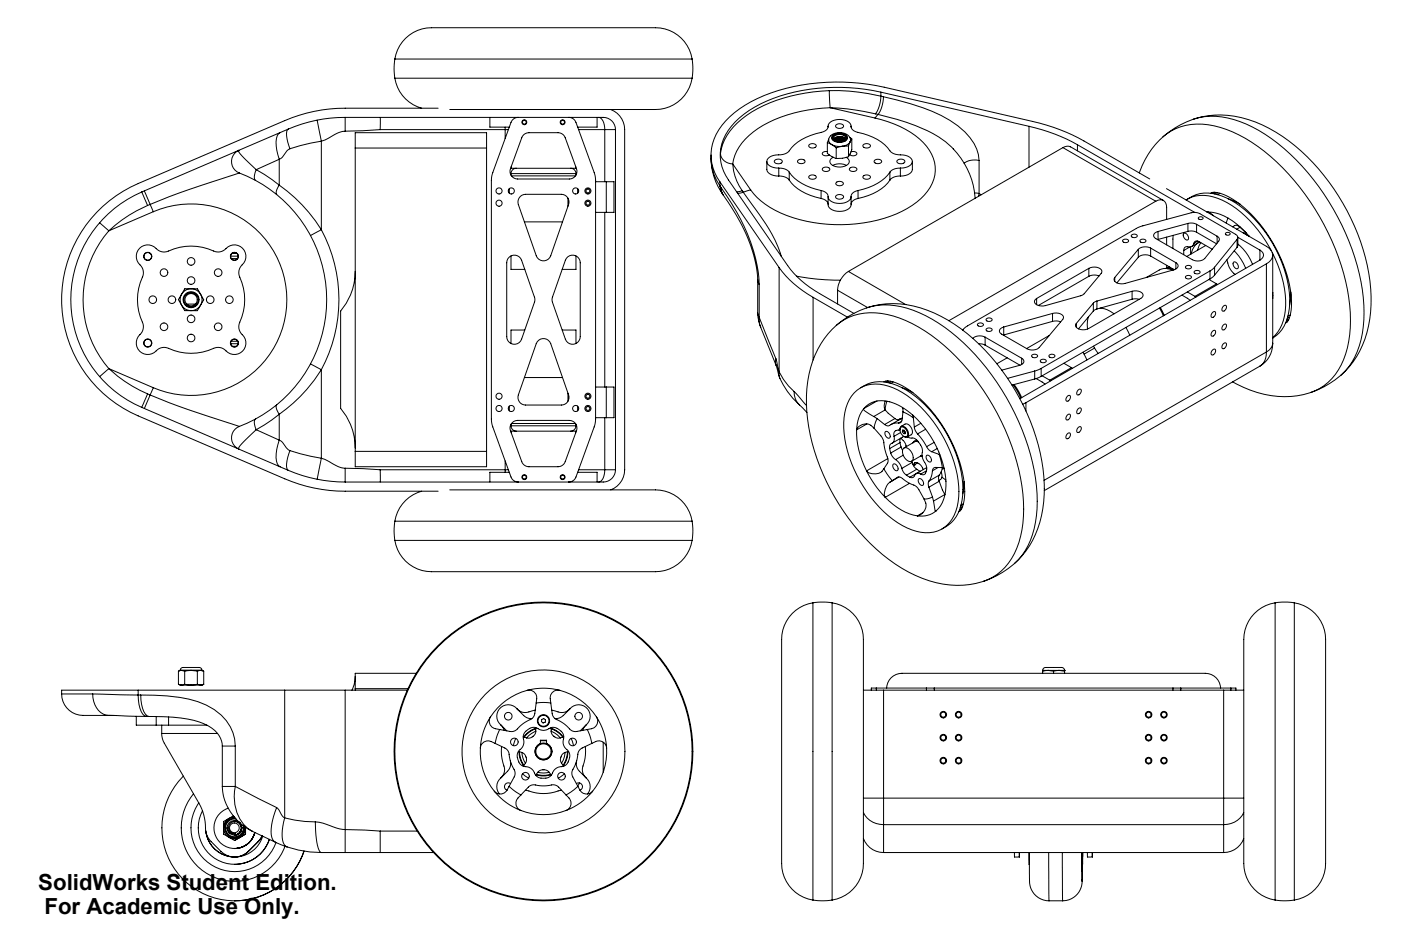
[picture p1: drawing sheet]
<svg xmlns="http://www.w3.org/2000/svg" width="914mm" height="610mm" viewBox="0 0 914 610" stroke-linecap="round" stroke-linejoin="round" font-family="sans-serif">
<defs><g id="words">
<g font-size="14.5">
<text x="25" y="581">SolidWorks Student Edition.</text>
<text x="29" y="596">For Academic Use Only.</text>
</g>
</g></defs>
<g fill="none" stroke="#000" stroke-width=".65">
<path d="M258 39l-1 6 1 6M258 39a25 25 0 0 1 28-21h137a25 25 0 0 1 29 21M258 39h194M452 39v6v6M258 51a24 24 0 0 0 17 20M258 51h194M452 51a25 25 0 0 1-29 20h-129M541 59a128 128 0 0 1 34 4M541 59a100 100 0 0 0-57 19 35 35 0 0 0-14 22M541 59l1 11M207 78l3 14M225 77h169a8 8 0 0 1 8 8"/>
<path d="M225 77a93 93 0 0 0-37 7M225 77v9M248 77v8M286 71h-61a100 100 0 0 0-39 8l-96 41a82 82 0 0 0-50 76 82 82 0 0 0 50 75l96 41a100 100 0 0 0 39 9h61M320 77v6h12M338 77a5 5 0 0 0-4 3l-13 33v5v157v3l13 33a5 5 0 0 0 4 4M371 77a5 5 0 0 1 5 3l12 33 1 5v157l-1 3-12 33a5 5 0 0 1-5 4M390 77v6h-13M391 77a7 7 0 0 1 4 8M399 71a14 14 0 0 1 9 14v222a14 14 0 0 1-9 13M542 70a87 87 0 0 0-53 18 31 31 0 0 0-11 19M542 70l11 1 18 3"/>
<path d="M542 70l29 7M571 77a58 58 0 0 1 36 21 23 23 0 0 1-6 32 82 82 0 0 1-56 17 81 81 0 0 1-48-16l-7-7M571 74l2 1M573 75l-2 2M573 75a118 118 0 0 1 44 18l5 4M575 60a121 121 0 0 0-83 10 41 41 0 0 0-22 27 28 28 0 0 0 6 21l38 55a64 64 0 0 0 21 19l22 13M575 63a20 20 0 0 1-4 11M575 60l97 22M575 60v3M575 63h2M577 63a128 128 0 0 1 48 19 30 30 0 0 1 14 23M577 63a20 20 0 0 1-4 12"/>
<path d="M779 78a48 48 0 0 1 39 5 143 143 0 0 1 60 69 113 113 0 0 1 10 70 43 43 0 0 1-13 23M779 78a58 58 0 0 0-20 11M779 78a63 63 0 0 1 54 8 139 139 0 0 1 62 108 64 64 0 0 1-20 51M183 87a7 7 0 0 0-3 8l2 9M188 84a8 8 0 0 0 0 9l1 4M188 84l-95 41M189 97a11 11 0 0 0-5 6l-2 1M210 92l-7 1-14 4M210 92v58M225 86l-4 1-11 5M232 97v-10h86v10M232 97v198"/>
<path d="M232 97h86M248 85l-23 1M248 85h84M318 97v198M330 83v7M342 88l3-1h19a5 5 0 0 1 5 3l7 20a5 5 0 0 1-4 7h-34a5 5 0 0 1-5-7l8-20zM378 85h17M395 85h7M395 85v34M402 85v222M528 95a2.5 2.5 0 0 1 3-1 2.5 2.5 0 0 1 2 2 2.5 2.5 0 0 1-3 1 2.5 2.5 0 0 1-2-2zM540 93v7l6 3"/>
<path d="M540 93l3 1M540 99h-2l-1 1a2.6 2.6 0 0 0 2 2 2.6 2.6 0 0 0 2-1M540 82a5 5 0 0 1-4 4 32 32 0 0 0-22 14 18 18 0 0 1-9 1l-2 1a3 3 0 0 0-3 3 3 3 0 0 0 3 4l5 1M540 82a7 7 0 0 1 10-4l3 1a4 4 0 0 1 2 3M540 82v1M541 91l-1 2M542 89h.1M543 94l3 1h4M543 94l3 2M543 90h.1M543 90a5 5 0 0 0 6 3M543 88a6 6 0 0 1 10 2 6 6 0 0 1-10 0z"/>
<path d="M545 89a5 5 0 0 1 7 1 4 4 0 0 1-4 2 4 4 0 0 1-4-2zM546 81a2.6 2.6 0 0 1 3 0 2.6 2.6 0 0 1 1 2 2.9 2.9 0 0 1-5-1zM546 96v7M548 87a4 4 0 0 0-5 3M548 87h.1M548 87a4 4 0 0 1 5 3M548 87h1M549 87a3 3 0 0 1 4 4M549 87a4 4 0 0 0-6 3M549 87a4 4 0 0 1 4 3M549 87h.1M549 87h-1"/>
<path d="M549 89l-3 1M549 91h-3M549 92h-2M550 95l-4 1M550 92h-3M550 90a6 6 0 0 0-6 1 5 5 0 0 1 8 0M550 92h-4M551 90h-4l-3 1M551 91h-3l-3 1M551 90h-3l-4 1M552 91l-4-1-3 2M553 90v1"/>
<path d="M553 91l-2 1-2 1M554 95h-4M554 95v7M555 90l1 1M555 93a6 6 0 0 1-5 2M555 93l-1 2M555 91a7 7 0 0 0-10-4 4 4 0 0 0-4 6l2 1M555 91v2M555 99h3l1 1a2.6 2.6 0 0 1-2 2 2.6 2.6 0 0 1-2-1M555 82a5 5 0 0 0 5 4 32 32 0 0 1 22 14 17 17 0 0 0 9 1l2 1a3 3 0 0 1 2 3 3 3 0 0 1-2 4l-5 1M555 82v1M556 91a15 15 0 0 1-2 11"/>
<path d="M556 91l-1 2M563 95a2.6 2.6 0 0 1 3-1 2.6 2.6 0 0 1 2 2 2.6 2.6 0 0 1-3 1 2.6 2.6 0 0 1-2-2zM622 97h.1M622 97a50 50 0 0 1 14 32M672 82a115 115 0 0 1 31 12M672 82v27M694 96a5 5 0 0 1 5 0l60 35M694 96l60 35M694 96l-140 81M703 94l77 45M703 94v4M759 89a55 55 0 0 0-15 24"/>
<path d="M759 89a40 40 0 0 1 41-5 124 124 0 0 1 58 52 140 140 0 0 1 23 78 49 49 0 0 1-17 38 52 52 0 0 1-48 3l-11-6M156 113l-33 11-25 9M156 113a88 88 0 0 1 57 83 88 88 0 0 1-57 82M167 111l-10-10-1-2v-1a8 8 0 0 0-5 8 8 8 0 0 0 5 7M167 111a6 6 0 0 0 0 7M167 111l15 10M182 104l-15 7M182 104v17M334 113h42M334 113v1M334 109v1h42v-1M334 115h42"/>
<path d="M337 110a3 3 0 0 0-3 3M372 110a3 3 0 0 1 4 3M376 113v1M389 119h7M396 119h5v20h-5M396 119v20M464 101v2M464 104a40 40 0 0 0 7 22M464 104a30 30 0 0 0 6 17M464 103v1M470 119l39 56M470 119v2"/>
<path d="M470 100a8 8 0 0 0 8 7M470 100v2M478 107a34 34 0 0 0 6 17M478 107l12 17M500 105v6a6 6 0 0 0 8 4M506 105a2.6 2.6 0 0 1 3-1 2.6 2.6 0 0 1 1 2 2.9 2.9 0 0 1-5-1zM508 110a8 8 0 0 1 7 2M508 115a8 8 0 0 1 7 3M508 110v5M515 112a33 33 0 0 0 21 12M515 118a33 33 0 0 0 21 12M515 112v6"/>
<path d="M521 105a2.5 2.5 0 0 1 2-1 2.5 2.5 0 0 1 2 2 2.6 2.6 0 0 1-2 1 2.6 2.6 0 0 1-2-2zM528 115a2.5 2.5 0 0 1 3-1 2.5 2.5 0 0 1 2 2 2.5 2.5 0 0 1-3 1 2.5 2.5 0 0 1-2-2zM537 110a2.6 2.6 0 0 1 2-1 2.6 2.6 0 0 1 2 2 2.5 2.5 0 0 1-2 1 2.5 2.5 0 0 1-2-2zM543 108l5-1 4 1M544 103a2.9 2.9 0 0 0-2 3 2.9 2.9 0 0 0 2 2l4 1 4-1M546 119a2.6 2.6 0 0 1 2-1 2.6 2.6 0 0 1 2 2 2.6 2.6 0 0 1-2 1 2.6 2.6 0 0 1-2-2zM552 103h1a2.7 2.7 0 0 1 1 3 2.7 2.7 0 0 1-2 2M554 102l-4 1h-4M554 110a2.6 2.6 0 0 1 3-1 2.6 2.6 0 0 1 2 2 2.6 2.6 0 0 1-3 1 2.6 2.6 0 0 1-2-2zM563 115a2.6 2.6 0 0 1 3-1 2.6 2.6 0 0 1 2 2 2.6 2.6 0 0 1-3 1 2.6 2.6 0 0 1-2-2zM571 105a2.5 2.5 0 0 1 2-1 2.5 2.5 0 0 1 2 2 2.6 2.6 0 0 1-2 1 2.6 2.6 0 0 1-2-2zM581 112a32 32 0 0 1-21 12"/>
<path d="M581 118a32 32 0 0 1-21 12M581 112v6M586 105a2.6 2.6 0 0 1 3-1 2.6 2.6 0 0 1 1 2 2.9 2.9 0 0 1-5-1zM588 110a8 8 0 0 0-7 2M588 115a8 8 0 0 0-7 3M588 110v5M595 105v6a7 7 0 0 1-7 4M639 105h-5l-5 2M639 105v21M750 117l-43-25a123 123 0 0 0-33-13l-97-22a132 132 0 0 0-87 9 48 48 0 0 0-25 28 29 29 0 0 0 5 25M93 125l3 9M93 125a76 76 0 0 0-47 71 76 76 0 0 0 47 70"/>
<path d="M94 125l4 8M96 134a87 87 0 0 0-25 17M98 133l2 5M98 133l-2 1M100 138a63 63 0 0 1 87 58 63 63 0 0 1-87 57M100 138l-29 13M182 121a6 6 0 0 0-1 6M182 121a101 101 0 0 1 28 29M332 123v3M340 128l3-1h23a5 5 0 0 1 5 6l-12 34a5 5 0 0 1-4 3 5 5 0 0 1-5-3l-12-34v-2zM371 129v6M377 123v3"/>
<path d="M389 139h7M395 139v114M470 121v3l1 2M470 121l1 1M471 122a119 119 0 0 1 25 64M471 122v3l1 2-1-1M472 127a105 105 0 0 1 22 55l1 1M484 124l-3 1M484 124l1 1M485 125l5 8a110 110 0 0 1 20 34M485 125l-4 1M490 124l-5 1"/>
<path d="M536 124a5 5 0 0 1 4 4M536 130a5 5 0 0 1 4 3M536 124v6M540 128a7 7 0 0 0 10 5l3-1a4 4 0 0 0 2-4M540 128v6a7 7 0 0 0 10 4l3-1a4 4 0 0 0 2-3v-6M546 128a2.6 2.6 0 0 1 3-1 2.6 2.6 0 0 1 1 2 2.9 2.9 0 0 1-5-1zM560 124a5 5 0 0 0-5 4M560 130a5 5 0 0 0-5 3M560 124v6M636 126h3M639 126l1 1M639 126v2"/>
<path d="M754 131a4 4 0 0 1 5 0 4 4 0 0 1 2 4v8M754 131l-135 78M761 123l66 38a6 6 0 0 1 4 5 6 6 0 0 1-4 6M774 130a26 26 0 0 1 27 2 77 77 0 0 1 29 32M775 130a24 24 0 0 1 25-1 81 81 0 0 1 40 54 41 41 0 0 1-3 32l-6 6M789 138l-1 1M790 126a8 8 0 0 1 8 1 80 80 0 0 1 38 42 57 57 0 0 1 6 38l-2 3-1 1M793 125l-1 1M793 126v1M794 126v1M796 126l-1 1M802 130l7 3"/>
<path d="M65 145l6 6M71 151a69 69 0 0 0 0 90M210 150l-7 4M210 150a96 96 0 0 1 0 91M342 145h25M733 157a2.1 2.1 0 0 1 2-1 2.1 2.1 0 0 1 1 2 2.1 2.1 0 0 1-2 0 2.1 2.1 0 0 1-1-1zM738 154a2 2 0 0 1 3-1 2 2 0 0 1 1 1 2 2 0 0 1-2 1 2 2 0 0 1-2-1zM744 157a2.1 2.1 0 0 1 2-1 2.1 2.1 0 0 1 2 2 2.1 2.1 0 0 1-2 0 2.1 2.1 0 0 1-2-1zM756 151a2.5 2.5 0 0 0-3 2 2.5 2.5 0 0 0 1 3l24 14a7 7 0 0 0 8-1l9-12a2.1 2.1 0 0 0-1-3M756 151v5M756 156h-1M761 155v5"/>
<path d="M766 154v8M773 152a2.9 2.9 0 0 1 2 5 2.9 2.9 0 0 1-2-5zM775 146h3h3M775 151h3l3 1M775 146l-19 5M775 146v5M775 151l-19 5M779 159a2.1 2.1 0 0 1 4-1l8 5M779 159a3 3 0 0 1-5 2l-1 1v2M781 146l13 8M781 146v6M781 152l13 7"/>
<path d="M782 157l-3 2M782 142a1.6 1.6 0 0 1 2-1 1.6 1.6 0 0 1 1 2 1.6 1.6 0 0 1-2 0 1.6 1.6 0 0 1-1-1zM783 158l-5 3M783 158a10 10 0 0 0-6 8M784 158l-2 5M792 141l-2-2-2-1a34 34 0 0 1 24 13l3 3M794 154v5M800 152a1.6 1.6 0 0 1 2 0 1.6 1.6 0 0 1 1 1 1.7 1.7 0 0 1-2 1 1.7 1.7 0 0 1-1-2zM802 142l-2 4M804 148a3 3 0 0 1 5 0M807 156a2.1 2.1 0 0 0-1-3l-23-14h-3l-36 9-113 65-3 2M807 156l-14 18"/>
<path d="M807 156v5M808 159l5 6 5 8M808 155l-1 6M808 155l14 8M809 148l4 3v2M809 148l-2 2M811 152l4 2M812 151h.1M813 151v2M813 152l1 1M813 152l2 2M91 162a8 8 0 0 1 12 1l3 1h2a39 39 0 0 1 34 0h4a9 9 0 0 1 12-2 8 8 0 0 1-1 12l-1 3v2a39 39 0 0 1 0 33l1 5a8 8 0 0 1 1 12 8 8 0 0 1-11-1l-2-1h-3a39 39 0 0 1-34 0l-4 1a8 8 0 0 1-15-2 9 9 0 0 1 4-9l1-5a39 39 0 0 1 0-33l-1-4a9 9 0 0 1-2-13z"/>
<path d="M150 167h6M151 169h4M151 165h4zM232 177a40 40 0 0 1-10 26v64a40 40 0 0 1 10 25M332 168a5 5 0 0 1 8 2l9 25-9 26a5 5 0 0 1-5 4 5 5 0 0 1-4-5v-48v-3zM334 167v9h9M371 168a5 5 0 0 1 5-1 5 5 0 0 1 3 5v48a5 5 0 0 1-4 5 5 5 0 0 1-6-4l-9-25 9-26zM376 167v9h-9M509 175a69 69 0 0 0 22 19M509 175v68M554 177a16 16 0 0 0-7 12M554 177l37 22"/>
<path d="M711 175a6 6 0 0 1 8 2v1l-12 15-25 6a5 5 0 0 1-7-3l2-1M711 175l-34 20M711 175v5M743 163l-15 18M743 168l-14 17M743 163v5M751 162a7 7 0 0 0-8 1M751 167a7 7 0 0 0-8 1M751 162l16 9M751 162v5M751 167l15 9M761 173v2"/>
<path d="M762 175l4 1M763 174l-2 1 3-1M765 176h1M766 176h-1a10 10 0 0 0-8 0l-9 5M767 171a2.4 2.4 0 0 1 2 3 2.4 2.4 0 0 1-3 2l-32 9a5 5 0 0 1-7-3l1-1M767 171v5M773 164v2M774 174a2.1 2.1 0 0 1 2-1 2.1 2.1 0 0 1 2 2 2.1 2.1 0 0 1-3 1 2.1 2.1 0 0 1-1-2zM776 161l-3 3M777 161v5M779 177a2.1 2.1 0 0 1 3-1 2.1 2.1 0 0 1 1 2 2.1 2.1 0 0 1-2 1 2.1 2.1 0 0 1-2-2zM787 160l-12 7"/>
<path d="M790 177l-110 63M790 177v5M793 174l-3 3M793 180l-3 2M793 174v6M801 170v2a13 13 0 0 0 5 7M805 171a2.9 2.9 0 0 1 3 4 2.9 2.9 0 0 1-3-4zM806 164l4 5 3 6M807 161l-14 19M822 163a3 3 0 0 1 3 3 3 3 0 0 1-3 4M822 170l-156 90M822 163v7"/>
<path d="M827 172l-157 91M827 172v58M830 165a65 65 0 0 1 8 44 24 24 0 0 1-7 11M831 166v58M118 199a7 7 0 0 0 7 4M118 199l3 4h4M119 192a7 7 0 0 0-1 7M119 192l-3 4 2 3M121 199h1M122 198h6M122 192a5 5 0 0 1 7 1M122 192a5 5 0 0 0 0 8"/>
<path d="M122 192h.1M122 199v1M122 192h-1M125 188a7 7 0 0 0-6 4M125 188a7 7 0 0 1 6 4M125 188h4l2 4M125 188h-4l-2 4M129 198a5 5 0 0 1-7 2M129 198a5 5 0 0 1-7 1M129 193a5 5 0 0 1 0 5M131 199a7 7 0 0 1-6 4M131 199l-2 4h-4"/>
<path d="M131 192a7 7 0 0 1 0 7M131 192l2 4-2 3M495 183l1 3M495 183v21M496 186v21M520 180l13 2 15 1M531 194l22 13M531 194v41M547 189v9M547 189l19 12M677 195v4M711 180l-33 19"/>
<path d="M714 198l-12 13M714 198v5M716 196l-2 2M716 196v6M717 180l-3-1-3 1M728 181v3M739 190a5 5 0 0 1 7 3l-1 2-34 19a6 6 0 0 1-9-1v-2M739 195h5M739 190l-23 6M739 190v5M739 195l-23 7M771 193l6 3"/>
<path d="M774 180a2.1 2.1 0 0 1 2 0 2.1 2.1 0 0 1 2 1 2.1 2.1 0 0 1-3 1 2.1 2.1 0 0 1-1-2zM775 191l5 2M780 193l1 1M789 182l5 3M790 182l-110 64M794 185l-14 8M794 185l1 1M798 200l2-1a2 2 0 0 1 0 3 2 2 0 0 1-2 1zM831 191v4M843 191l-1 8M343 215h-9v9M367 215h9v9"/>
<path d="M495 204l1 8 11 26M495 204l1 3M496 207l10 27M496 207l-1 2 2 4M546 212a63 63 0 0 0-20 51 139 139 0 0 0 63 108 63 63 0 0 0 54 8 59 59 0 0 0 19-11M546 212a38 38 0 0 1 37-6 114 114 0 0 1 55 44 148 148 0 0 1 30 82 54 54 0 0 1-14 41 34 34 0 0 1-12 6M566 201h-1a58 58 0 0 0-19 11M566 201a61 61 0 0 1 48 6 136 136 0 0 1 60 73 97 97 0 0 1 3 65 54 54 0 0 1-15 23M566 201a49 49 0 0 1 38 5 143 143 0 0 1 61 69 114 114 0 0 1 10 70 43 43 0 0 1-13 23M638 211a2 2 0 0 1 2 0 2 2 0 0 1 2 1 2.1 2.1 0 0 1-2 1 2.1 2.1 0 0 1-2-2zM644 215a2.1 2.1 0 0 1 2-1 2.1 2.1 0 0 1 1 2 2 2 0 0 1-2 0 2 2 0 0 1-1-1zM644 208a2.1 2.1 0 0 1 2-1 2.1 2.1 0 0 1 1 2 2 2 0 0 1-2 1 2 2 0 0 1-1-2z"/>
<path d="M655 213v6M655 219h.1M685 219l-15 9M687 205a5 5 0 0 1 7 3l-16 19a7 7 0 0 1-8 1l-16-10a2.5 2.5 0 0 1-2-3 2.5 2.5 0 0 1 3-2M687 210l3-1 2 1M687 205l-32 8M687 205v5M687 210l-32 9M702 211v3M710 207v8M714 203l-10 12M716 202l-2 1"/>
<path d="M718 201l5 1 4 3M735 214l2 5M757 201l2 5M757 201l3 5M791 204l2-1a2 2 0 0 1 0 3 2 2 0 0 1-2 1zM791 216h2a2 2 0 0 1 0 2 2 2 0 0 1-2 1zM798 212l2-1a2 2 0 0 1 0 3 2 2 0 0 1-2 1zM840 208h1M840 207h2M841 209h-1M842 206h-1M151 224h4"/>
<path d="M151 223h4M152 226h2M203 238l7 3M352 222a5 5 0 0 1 7 2l12 34a5 5 0 0 1-5 6h-23a5 5 0 0 1-5-6l12-34zM506 234l3 9M506 234l1 4M507 238l2 9M639 224l4 1M643 220a7 7 0 0 0-8 1M643 220l24 14M643 220v5M643 225l23 13"/>
<path d="M657 234l-6 3M667 234a2.5 2.5 0 0 1 1 3 2.5 2.5 0 0 1-3 1l-11 4M667 234v4M673 232a2 2 0 0 1 3-1 2 2 0 0 1 1 2 2 2 0 0 1-2 1 2 2 0 0 1-2-2zM679 235a2.1 2.1 0 0 1 2-1 2.1 2.1 0 0 1 2 2 2.1 2.1 0 0 1-2 1 2.1 2.1 0 0 1-2-2zM685 232a2.1 2.1 0 0 1 2-1 2.1 2.1 0 0 1 1 2 2.1 2.1 0 0 1-2 1 2.1 2.1 0 0 1-1-2zM694 237l5 3M699 240l-14 8M699 240h1M707 230l2 5M714 226l3 5M714 227l-6 4"/>
<path d="M791 228h2a2 2 0 0 1 0 2 2 2 0 0 1-2 1zM798 224h2a2 2 0 0 1 0 2 2 2 0 0 1-2 1zM827 230l-1 2a9 9 0 0 1-4 7l-140 81M827 230l-146 84M831 224a17 17 0 0 1-9 15M831 224v1a7 7 0 0 1-4 5M71 241l-6 5M71 241a88 88 0 0 0 25 16M71 241l29 12M96 257l-3 9M96 257l2 1M98 258l-4 9"/>
<path d="M98 258l25 9 33 11M100 253l-2 5M210 241a101 101 0 0 1-28 29M210 241v58M342 246h25M371 257v5M389 253h7M396 253h5v20h-5M396 253v20M509 243a11 11 0 0 0 2 8l7 9 4 4M509 243l2 5 7 8M518 256l8 9"/>
<path d="M518 256a11 11 0 0 0 4 8M557 256a22 22 0 0 1 26-3 78 78 0 0 1 38 45 53 53 0 0 1 2 38 20 20 0 0 1-28 10 76 76 0 0 1-39-44 52 52 0 0 1-2-41zM562 253a25 25 0 0 1 27 0 82 82 0 0 1 39 70 24 24 0 0 1-13 22M577 249a10 10 0 0 1 10 2 85 85 0 0 1 38 47 53 53 0 0 1 4 32l-2 3-1 1M579 249h-1M580 249v1M581 249v1M583 249l-2 1M588 253l8 3M661 251l5 9M662 251l5 9M675 242l-17 5"/>
<path d="M675 242v5M675 247l-15 4M676 247l6 4M680 240l-5 2M680 246l-5 1M680 240v6M680 245l5 3M685 248l1 1M697 259l1-1a2 2 0 0 1 0 3 2 2 0 0 1-2 0zM704 255l1-1a2 2 0 0 1 0 3 2 2 0 0 1-2 0zM875 245a57 57 0 0 1-20 11M93 266l95 41"/>
<path d="M156 278a8 8 0 0 0-5 8 8 8 0 0 0 5 7v-1l2-3 9-9M167 273a6 6 0 0 0 0 7M181 264a6 6 0 0 0 1 6M182 270l-15 10M182 270v17M332 265v3M334 278a3 3 0 0 0 3 3M334 278h42M334 277v1M334 276h42M335 276l3-2h34a5 5 0 0 1 4 7l-7 20a5 5 0 0 1-5 4h-19a5 5 0 0 1-4-4l-8-21v-2zM376 278a3 3 0 0 1-4 3"/>
<path d="M376 277v1M377 265v3M389 273h7M395 273v34M522 264l5 5M564 267a18 18 0 0 1 22-3 63 63 0 0 1 31 56v3a19 19 0 0 1-6 10M564 267a24 24 0 0 0-5 14M564 267l1 1 5 4M566 277l-7 4M570 272l3 1M570 279l6 8 4 12-1 3-2 4M570 279a7 7 0 0 0-11 2"/>
<path d="M572 262l-8 5M573 273l-3 6M573 273l4 4M578 262a7 7 0 0 0 0 6M578 268l-8 4M578 268l6 5M579 262l-1 5M584 273l3 1M584 273l-7 4M587 276l-5 1a3 3 0 0 1-5 0M588 279a4 4 0 0 1 4 6 4 4 0 0 1-4-6zM588 273l-2 1"/>
<path d="M588 278l3-1a5 5 0 0 1 4 7l-3 1M588 275l-1 1M589 273l-8 4M589 266v3M589 269v5a2 2 0 0 1-2 2M589 269l7 4M596 271v2M596 273l1 6M597 279v2l2 2M601 276l-4 3M670 263l-2 1M670 263v5"/>
<path d="M697 271l1-1a2 2 0 0 1 0 3 2 2 0 0 1-2 1zM704 279l1-1a2 2 0 0 1 0 3 2 2 0 0 1-2 1zM704 267l1-1a2 2 0 0 1 0 3 2 2 0 0 1-2 1zM167 280l15 7M182 287l-1 6a14 14 0 0 0 1 11l1 1M182 287l2 2 3 3 2 2M189 294l-2 9a4 4 0 0 0 1 4M189 294l21 5M210 299l-3 14M210 299l2 1a30 30 0 0 0 13 6M232 295v10h86v-10M232 295h86"/>
<path d="M334 283v-2h42v2M559 281a57 57 0 0 0 7 26M578 282a2.9 2.9 0 0 1 3 4 2.9 2.9 0 0 1-3-4zM579 299l-13 8M581 293v3M581 296l2 2 2 2M584 285a4 4 0 0 1-3 5v3M585 300a10 10 0 0 1 4 6M587 280a2.1 2.1 0 0 1 2-2 2.1 2.1 0 0 1 2 2l2 2a2.1 2.1 0 0 1 0 3 2.1 2.1 0 0 1-3 0M587 281a3 3 0 0 0-3 1 3 3 0 0 0 0 3M587 289l1-3 2 3 2 3M587 289l1 3"/>
<path d="M587 289l-6 4M588 282l-4 3M588 292l1 2M588 292l-7 4M589 282l1 1M589 297l-4 3M590 285l-8 4M590 293a5 5 0 0 1 6 6 2.4 2.4 0 0 1-2 2 2.4 2.4 0 0 1-3-1l-2-4v-2zM590 281l1 1M590 281l-1 1M590 281h.1M590 281l1 1v1h-1"/>
<path d="M590 281h-1v1M591 282h.1M591 282l-1 1M592 285l1 1a9 9 0 0 1 9 8v1a11 11 0 0 0 2 9 5 5 0 0 1-2 6l-1-1M597 288l-1 1M598 288h-2v1M598 287v1M598 288h1M599 287l-1 1M599 283l6 9M599 288h-2l-7 4M601 298h1h-1"/>
<path d="M602 297l-7 4v1M604 280l-5 3M605 292l1 2 2 1M605 297a2.9 2.9 0 0 1 2 4 2.9 2.9 0 0 1-2-4zM608 295l5 2M610 289l-5 3M612 293l-4 2M613 297l2 8M613 297h.1M697 283h1a2 2 0 0 1 0 2 2 2 0 0 1-2 1zM188 307a95 95 0 0 0 37 8M225 306v9"/>
<path d="M225 306l23 1M248 307v8M248 307h84M294 320h102a296 296 0 0 1 38 1 24 24 0 0 1 18 19M330 301v7M332 308h-12v7M377 308h13v7M378 307h17M395 307h7M395 307a7 7 0 0 1-4 8M402 307a8 8 0 0 1-8 8h-169M566 307a68 68 0 0 0 12 18"/>
<path d="M577 306l5 8M577 306a7 7 0 0 1-11 1M581 315a9 9 0 0 0-3 10M582 314l-1 1M583 303a2.9 2.9 0 0 1 3 4 2.9 2.9 0 0 1-3-4zM586 312v-1a7 7 0 0 1 6 3l6 4 5 8M586 312l-4 2M586 312h.1M587 311l-6 4M589 306l1 2 2 2M592 310l2 1M594 315l-16 10"/>
<path d="M595 302l1 2 2 2M595 302l-6 4M596 304l2-1zM597 302h1l2 1 3 3M597 302l-1 1M597 302h.1M598 306l3 2M598 306l-6 4M599 302l-1 1M600 312a2.9 2.9 0 0 1 2 5 2.9 2.9 0 0 1-2-5zM601 309a3 3 0 0 0-5 3l-2-1M605 307l-4 2"/>
<path d="M605 305l-11 6M606 318l3 6M606 314v2v2M609 307l-1 4-2 3M612 305l-3 2M613 314l4 9-8 4M613 314l-7 4M613 310v2v2M613 310l-7 4M614 308l1 1a3 3 0 0 1-2 5M615 311l2 2M615 305h-4a2.1 2.1 0 0 0-2 2"/>
<path d="M615 305h1M615 305l-2 5M616 306h-1M629 314l-1 8M275 321a24 24 0 0 0-17 19M578 325a38 38 0 0 0 21 12M602 335l-3 2M603 326a7 7 0 0 1-4 11M609 324l-6 2M609 324v3M609 327l1 6h1M611 333a15 15 0 0 1-12 4"/>
<path d="M627 331l1 1M627 330h1M628 332l-2 1M629 329l-2 1M258 340l-1 6 1 7M258 353a25 25 0 0 0 28 20h137a25 25 0 0 0 29-20M258 340h194M258 353h194M452 340v6v7M531 393h4h8M531 393a25 25 0 0 0-21 29v137a25 25 0 0 0 21 28M531 393v194"/>
<path d="M543 393a25 25 0 0 1 21 29v137a25 25 0 0 1-21 28M543 393v194M832 393h5h8M832 393a25 25 0 0 0-20 29v109a295 295 0 0 0 1 39 24 24 0 0 0 19 17M832 393v194M845 393a25 25 0 0 1 20 29v137a25 25 0 0 1-20 28M845 393v194M116 438v9M118 438v-2h1h11h2v2M118 438h.1M118 438h-2M118 437h14"/>
<path d="M118 438h7M118 438h3M121 438v9M125 438h6M125 438h4M125 438h-4M129 438v9M131 438h-2M131 438h1M131 438h2M132 438h1M133 438v9"/>
<path d="M272 439h-40v10M681 438v-2h1h11h1l1 2M681 438h.1M681 438h3M681 438v1M684 438h7M684 438h-3M684 438h4M688 438v1M691 438h-3M691 438h4M695 438h.1"/>
<path d="M695 438v1M40 453a15 15 0 0 0 19 14h12M40 453h21M61 453a13 13 0 0 0 10 14M61 453l29 1M90 450h-50v3M90 454v3a11 11 0 0 0 6 11h1M90 450h96M90 454h2M90 450v4M92 454a98 98 0 0 1 43 6 30 30 0 0 1 19 27M92 454v3a16 16 0 0 0 4 10l1 1"/>
<path d="M116 447h2M118 447h7M121 447h4M121 447h-3M125 447h6M129 447h-4M129 447h2M133 447h-2M186 450h39M186 450v84M225 450v91M225 450h41"/>
<path d="M232 441l-1 6-1 3M232 449v1M232 449h34M344 451l1-1a5 5 0 0 1 5 6v3M344 451a41 41 0 0 1 21 0M344 451a41 41 0 0 0-24 17M350 459h9M350 459l-1 7a7 7 0 0 1-5 5l-5 3a7 7 0 0 1-6 3l-7-1M359 459l1 7a7 7 0 0 0 6 5l4 3a7 7 0 0 0 6 3l7-1M365 451a5 5 0 0 0-6 5v3M365 451a41 41 0 0 1 24 17M564 450h13"/>
<path d="M572 449h-3v1M572 449h33M572 449v1M577 450h222M577 450v71M579 449a10 10 0 0 1 10-10h198a10 10 0 0 1 10 10M605 449h5M605 449v1M610 449h156M610 449v1M766 449h5M766 449v1"/>
<path d="M771 449h32M771 449v1M799 450h13M799 450v71M803 449h4v1M803 449v1M71 467h5M71 467l25 1M89 468v5h13M97 468a85 85 0 0 1 39 6 16 16 0 0 1 9 13M102 473h8M102 468v5"/>
<path d="M106 479v3l1 3 23 39M106 473v6M106 479h36M110 473h25M110 468v5M320 468a41 41 0 0 0-6 20M320 468a5 5 0 0 0 3 8h3M326 476l-3 9M327 473l2 4M337 463a8 8 0 0 0 11 1l1-1M343 477a7 7 0 0 1 10-1 14 14 0 0 0 8-1 7 7 0 0 1 6 9 14 14 0 0 0 5 7 7 7 0 0 1-8 10 14 14 0 0 0-5 6 7 7 0 0 1-11-4 14 14 0 0 0-8-3 7 7 0 0 1 1-12 14 14 0 0 0 1-8zM347 469h-3l-2-2a14 14 0 0 0-10-7 8 8 0 0 0-7 5 8 8 0 0 0 2 8l4 4"/>
<path d="M350 476a16 16 0 0 0-8 5M350 477l-3 2-3 3M350 477l-1 2-2 2-2 1-4-1M350 475l-1 1a16 16 0 0 0-7 5M350 475v2M354 470l1-1 1 1v1l-2 1-1-1zM360 476a16 16 0 0 1 7 5M360 477l4 3 2 2M360 477v2l3 2 2 1 3-1M360 475l1 1a16 16 0 0 1 7 5M360 475v2M362 469h3l3-2a14 14 0 0 1 10-7 8 8 0 0 1 7 5 8 8 0 0 1-3 8l-3 4"/>
<path d="M372 463a8 8 0 0 1-10 1l-2-1M383 473l-3 4M383 476l3 9M389 468l1 1a5 5 0 0 1-4 7h-3M389 468a41 41 0 0 1 7 20M145 487h9M145 487v26M154 487v26M314 488a41 41 0 0 0 9 28M323 485l6 3a7 7 0 0 1 4 7l1 5a7 7 0 0 1 2 7l-5 9a5 5 0 0 1-8 0M323 485a6 6 0 0 0-9 3M327 487a35 35 0 0 0 2 15v3l-2 3"/>
<path d="M333 497a7 7 0 0 1-2 6 14 14 0 0 0-7 10l2 5M337 482l-2 5M338 490l3 1M339 490a17 17 0 0 0 3 10M339 491a16 16 0 0 0 3 8M341 491l1 1 1 2 1 2-1 2M341 491v4l2 3M343 498l-1 2M353 483h4v2a6 6 0 0 1 2 9 6 6 0 0 1-9 0 6 6 0 0 1 3-9zM353 483h4M367 498l1 2M369 491l-1 3-1 4"/>
<path d="M369 491l-2 1-1 2v2l1 2M370 491v3l-3 5M371 491a16 16 0 0 1-3 9M371 490l-2 1M373 482l1 5M376 497a7 7 0 0 0 2 6 14 14 0 0 1 7 10l-1 4-1 1M382 487a35 35 0 0 1-2 15l1 3 2 3M386 485a6 6 0 0 1 10 2v1M386 485l-6 3a7 7 0 0 0-3 7l-2 5a6 6 0 0 0-1 7l3 6M394 484v20M396 488a41 41 0 0 1-9 28M120 507a48 48 0 0 0-11 52 48 48 0 0 0 44 29"/>
<path d="M126 518a35 35 0 0 0 10 53 35 35 0 0 0 50-19M145 513a34 34 0 0 0 20 30M145 513h9M154 513l27 14M154 513a27 27 0 0 0 17 33l9 4M323 516a41 41 0 0 0 17 13M332 513l8 6M333 511a2.5 2.5 0 0 0-3 1 2.5 2.5 0 0 0 1 4M340 519a6 6 0 0 0-1 10h1M340 519l5-5a6 6 0 0 1 7-1h5a6 6 0 0 1 8 1l4 5M341 505l4 3M343 516a34 34 0 0 0 24 0"/>
<path d="M350 506h4h6M350 505l4 1 5-1M351 504l1-1 2-1 3 1 1 1M351 504l-1 2M351 504l4 1 3-1M358 504l2 2M368 505l-4 3M369 519a6 6 0 0 1 1 10M376 511a2.5 2.5 0 0 1 4 1 2.5 2.5 0 0 1-1 4M377 513l-8 6M377 513a6 6 0 0 0 9 4l1-1M378 511l-1 2"/>
<path d="M387 516a41 41 0 0 1-17 13M130 524a37 37 0 0 1 4 19l3 5a39 39 0 0 0 11 10 13 13 0 0 0 14-2M130 524a29 29 0 0 0 10 42 29 29 0 0 0 40-16M132 529a24 24 0 0 0 12 33 24 24 0 0 0 32-14 24 24 0 0 1-23 16M149 535l-2 3-1 2M149 527a14 14 0 0 0-5 23 14 14 0 0 0 22-7 13 13 0 0 1-13 11M150 534a7 7 0 0 0-4 6M150 534l-4 2v4M152 533l-2 1M153 536h.1M153 536a5 5 0 0 1 5 4 5 5 0 0 1-5 5M153 536h2"/>
<path d="M153 534a6 6 0 0 0-6 7 6 6 0 0 0 7 6 6 6 0 0 0 5-8M153 534h.1M153 534h1M153 533l-3 1M154 535a6 6 0 0 0-7 5 6 6 0 0 0 7 6 6 6 0 0 0 5-7M155 536l1 1M160 540a7 7 0 0 1-10 6M160 540h.1M181 527l3 6 2 1M181 527a31 31 0 0 0-3 21l2 2M186 534l13 2h7M186 534a25 25 0 0 0 0 17l1 2"/>
<path d="M206 536l5 1 10 4h4M206 536a37 37 0 0 0 3 20h1M340 529a41 41 0 0 0 30 0M564 530a14 14 0 0 0 13 8M564 521h13M577 521v17M577 538v18M577 538h222M577 521h222M799 521v17M799 538v18M799 521h13"/>
<path d="M812 530a14 14 0 0 1-13 8M134 542a19 19 0 0 0 19 17M134 543a19 19 0 0 0 19 16M146 540a7 7 0 0 0 4 7M146 540v4l4 3M148 540a5 5 0 0 1 5-4 5 5 0 0 1 5 4 5 5 0 0 1-5 5M150 547a7 7 0 0 0 7 0M150 547l3 2M150 544l-2-3a4 4 0 0 0 6 3M150 544a4 4 0 0 0 6 0 4 4 0 0 0 0-6 4 4 0 0 0-6 0 4 4 0 0 0 0 4 4 4 0 0 0 3 2M153 545h.1M153 547h.1"/>
<path d="M153 549h.1M153 554h.1M153 559h.1M157 547l-4 2M160 540a7 7 0 0 1-3 7M160 540v4M160 544l-3 3M160 544h.1M160 544l-7 5M162 556h.1M162 556a13 13 0 0 1-9 3M169 549l-7 7"/>
<path d="M171 546l-3 3zM171 546a19 19 0 0 1-18 13M180 550l7 3M187 553l8 2 7 1h8M210 556h15M225 541l23 1M225 541v15M225 556h23M248 542v14M248 556h35M248 542h24M564 547a14 14 0 0 0 13 9"/>
<path d="M577 556h222M662 556v3h3M665 556v3v-3M672 556v8M672 556v18M684 556l1 32M693 556l1 32M706 556v19zM707 556v8zM707 556v3zM710 556v3h3M713 556v3v-3"/>
<path d="M812 547a14 14 0 0 1-13 9M153 564h.1M672 575a13 13 0 0 0 13 13M706 564h1M706 574a13 13 0 0 1-12 14M153 588a48 48 0 0 0 45-32 48 48 0 0 1-45 32zM531 587l6 1 6-1M685 588h9M832 587l6 1 7-1"/>
<circle cx="342" cy="80" r="1.6"/>
<circle cx="342" cy="80" r="1.3"/>
<circle cx="367" cy="80" r="1.6"/>
<circle cx="367" cy="80" r="1.2"/>
<circle cx="326" cy="125" r="2"/>
<circle cx="326" cy="133" r="2"/>
<circle cx="334" cy="125" r="2"/>
<circle cx="376" cy="125" r="2"/>
<circle cx="384" cy="133" r="1.2"/>
<circle cx="384" cy="125" r="2"/>
<circle cx="384" cy="125" r="1.3"/>
<circle cx="384" cy="133" r="2"/>
<circle cx="96" cy="167" r="2.5"/>
<circle cx="96" cy="167" r="2.7"/>
<circle cx="107" cy="178" r="2.5"/>
<circle cx="125" cy="171" r="2.5"/>
<circle cx="142" cy="178" r="2.5"/>
<circle cx="153" cy="167" r="2.6"/>
<circle cx="153" cy="167" r="2.5"/>
<circle cx="100" cy="196" r="2.5"/>
<circle cx="112" cy="196" r="2.5"/>
<circle cx="125" cy="196" r="5"/>
<circle cx="125" cy="196" r="4"/>
<circle cx="125" cy="183" r="2.5"/>
<circle cx="137" cy="196" r="2.5"/>
<circle cx="150" cy="196" r="2.5"/>
<circle cx="107" cy="213" r="2.5"/>
<circle cx="125" cy="208" r="2.5"/>
<circle cx="142" cy="213" r="2.5"/>
<circle cx="96" cy="224" r="2.5"/>
<circle cx="96" cy="224" r="2.7"/>
<circle cx="125" cy="221" r="2.5"/>
<circle cx="153" cy="224" r="2.7"/>
<circle cx="153" cy="224" r="2.5"/>
<circle cx="326" cy="259" r="2"/>
<circle cx="384" cy="259" r="1.3"/>
<circle cx="384" cy="259" r="2"/>
<circle cx="326" cy="267" r="2"/>
<circle cx="334" cy="267" r="2"/>
<circle cx="376" cy="267" r="2"/>
<circle cx="384" cy="267" r="2"/>
<circle cx="384" cy="267" r="1.3"/>
<circle cx="342" cy="311" r="1.2"/>
<circle cx="342" cy="311" r="1.6"/>
<circle cx="367" cy="311" r="1.3"/>
<circle cx="367" cy="311" r="1.6"/>
<circle cx="332" cy="467" r="2.5"/>
<circle cx="355" cy="470" r="4"/>
<circle cx="378" cy="467" r="2.5"/>
<circle cx="616" cy="466" r="2.1"/>
<circle cx="616" cy="466" r="1.7"/>
<circle cx="626" cy="466" r="1.6"/>
<circle cx="626" cy="466" r="2.2"/>
<circle cx="750" cy="466" r="1.6"/>
<circle cx="750" cy="466" r="2.2"/>
<circle cx="760" cy="466" r="2.1"/>
<circle cx="760" cy="466" r="1.7"/>
<circle cx="336" cy="484" r="2.5"/>
<circle cx="355" cy="490" r="53"/>
<circle cx="355" cy="490" r="98"/>
<circle cx="355" cy="490" r="6"/>
<circle cx="355" cy="490" r="97"/>
<circle cx="355" cy="490" r="5"/>
<circle cx="374" cy="484" r="2.5"/>
<circle cx="616" cy="481" r="2.1"/>
<circle cx="616" cy="496" r="2.1"/>
<circle cx="616" cy="496" r="1.7"/>
<circle cx="616" cy="481" r="1.7"/>
<circle cx="626" cy="496" r="1.7"/>
<circle cx="626" cy="481" r="1.6"/>
<circle cx="626" cy="481" r="2.2"/>
<circle cx="626" cy="496" r="2.2"/>
<circle cx="750" cy="496" r="1.7"/>
<circle cx="750" cy="481" r="1.6"/>
<circle cx="750" cy="481" r="2.2"/>
<circle cx="750" cy="496" r="2.2"/>
<circle cx="760" cy="481" r="2.1"/>
<circle cx="760" cy="496" r="2.1"/>
<circle cx="760" cy="496" r="1.7"/>
<circle cx="760" cy="481" r="1.7"/>
<circle cx="343" cy="507" r="2.5"/>
<circle cx="366" cy="507" r="2.5"/>
<circle cx="153" cy="540" r="3"/>
</g>
<use href="#words"/>
</svg>
